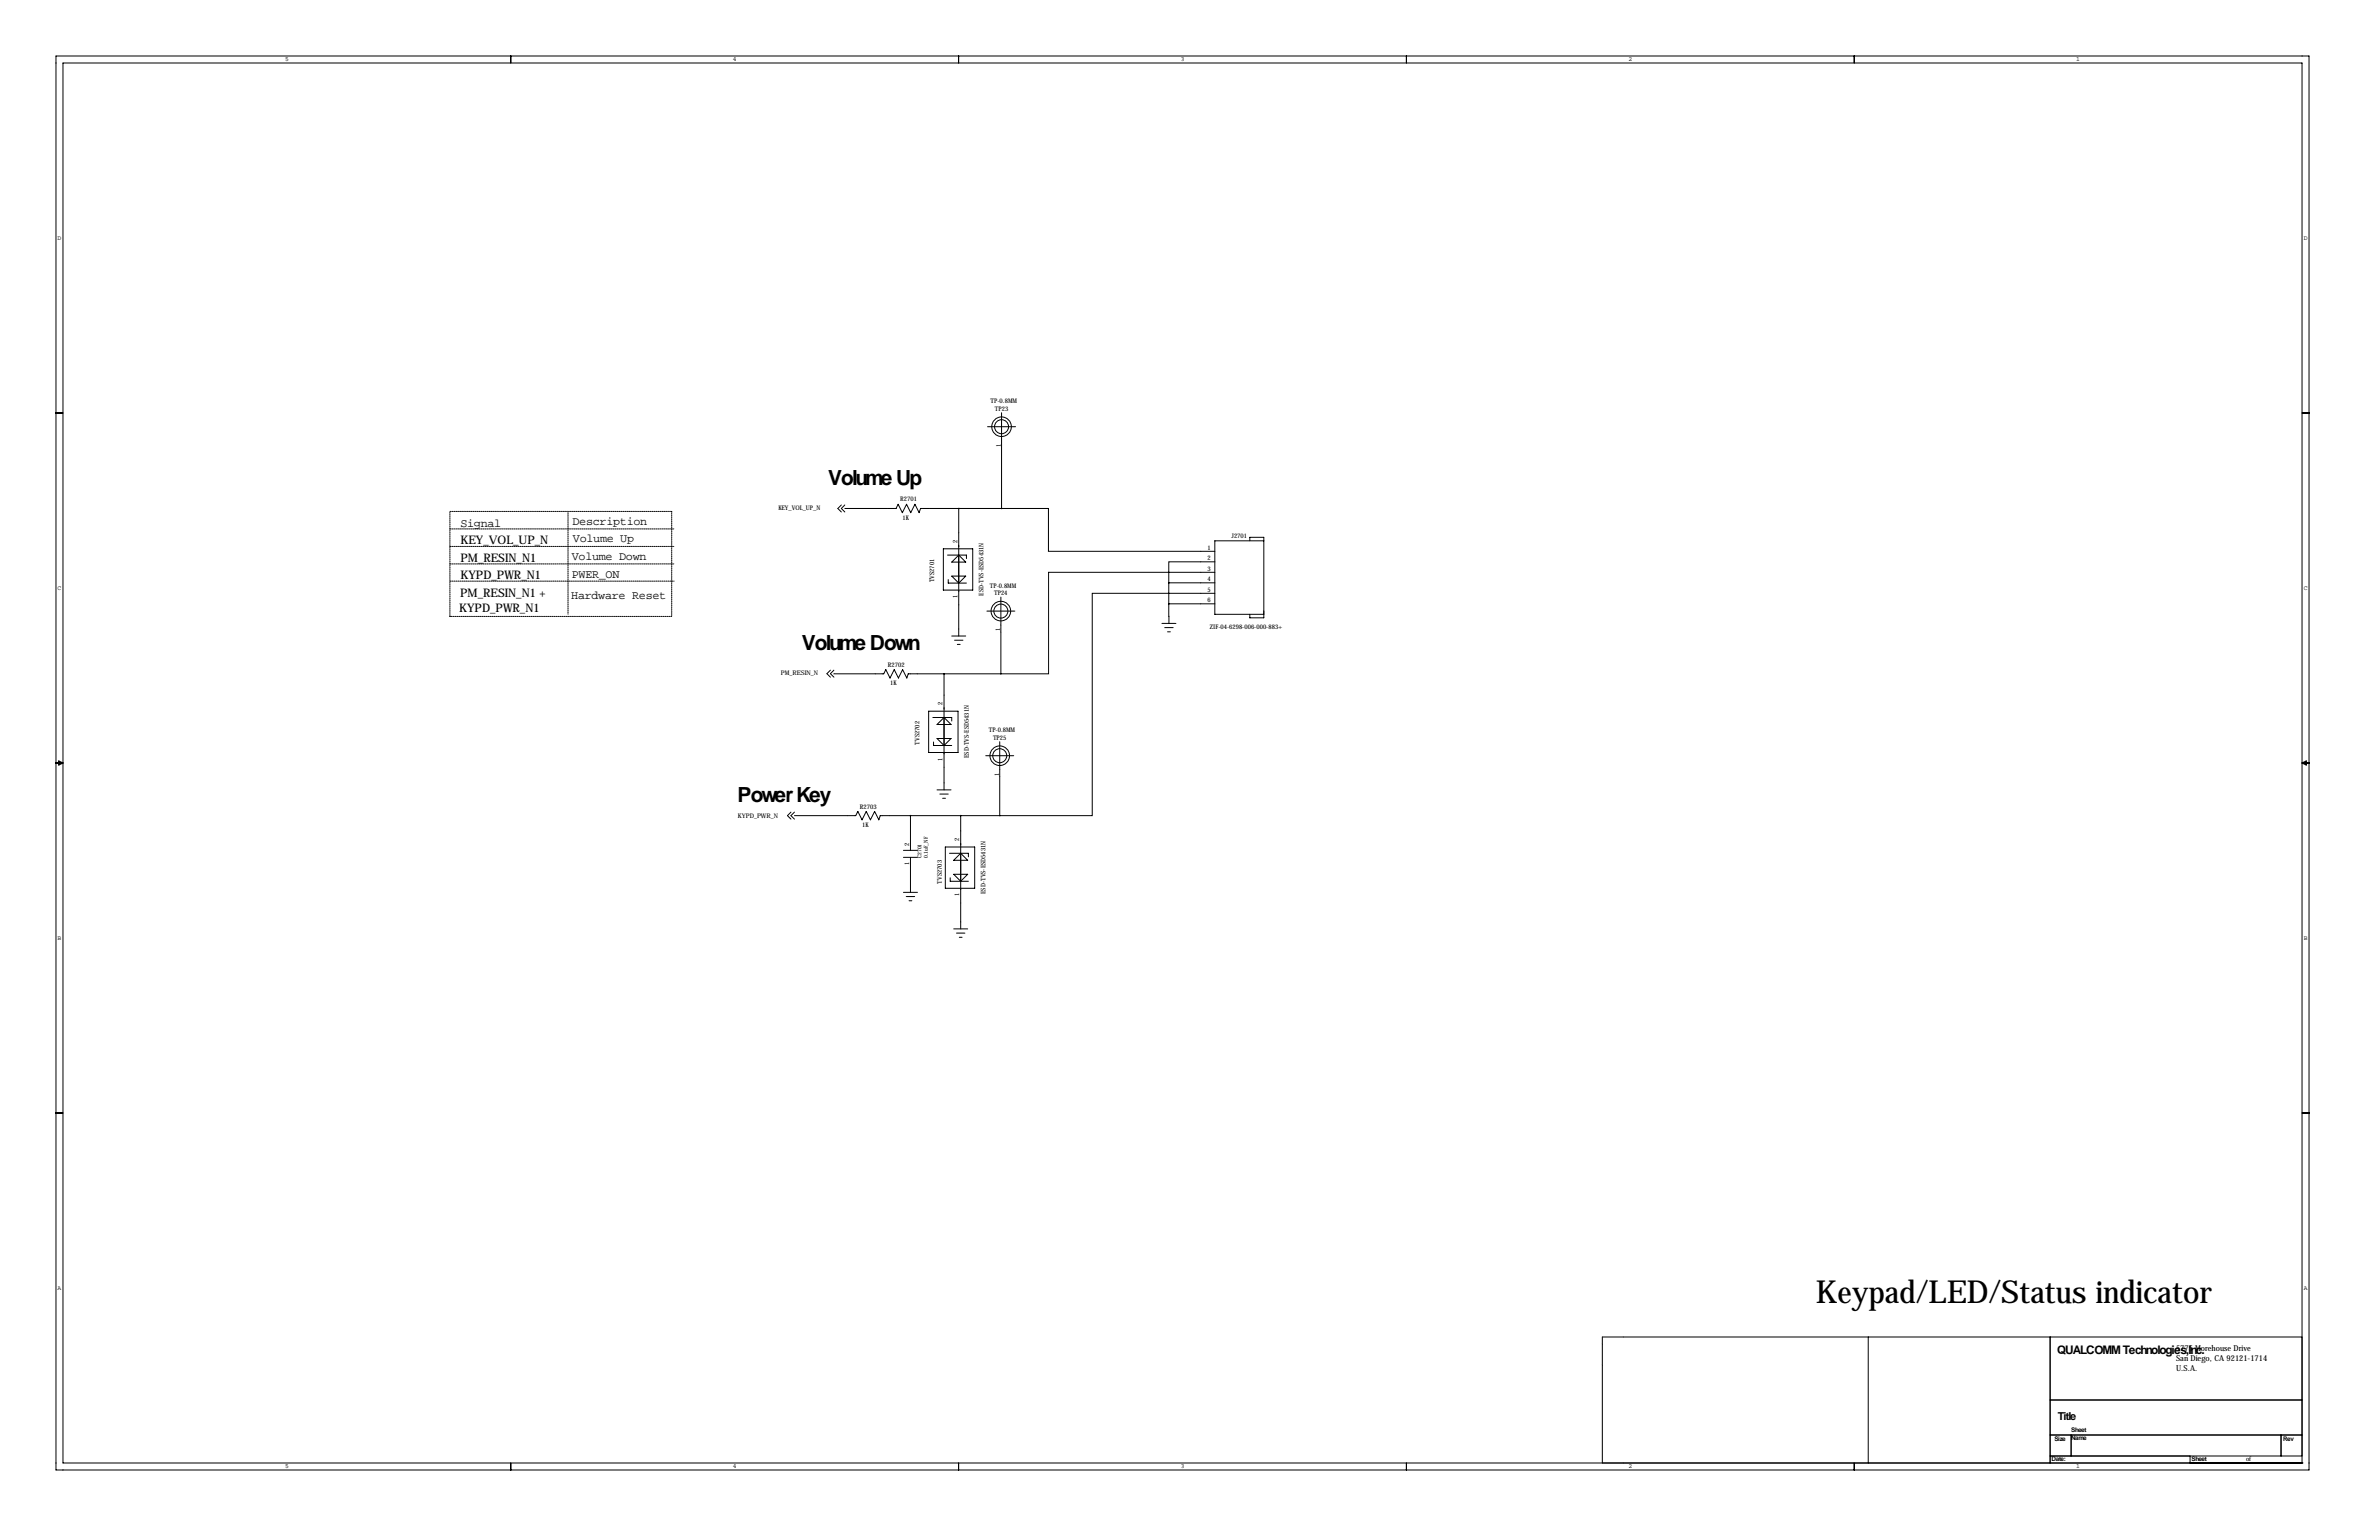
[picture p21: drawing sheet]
<svg xmlns="http://www.w3.org/2000/svg" width="864mm" height="559mm" viewBox="0 0 864 559" stroke-linecap="round" stroke-linejoin="round" font-family="sans-serif">
<defs><g id="words">
<text font-size="11.5" x="659.1" y="472.9">Keypad/LED/Status indicator</text>
<g font-size="7.6">
<text x="300.6" y="175.9">Volume Up</text>
<text x="291.1" y="235.9">Volume Down</text>
<text x="267.8" y="291">Power Key</text>
</g>
<g font-size="4.3">
<text x="167.1" y="191.2">Signal</text>
<text x="207.8" y="190.4">Description</text>
<text x="167.1" y="197.5">KEY_VOL_UP_N</text>
<text x="208" y="196.6">Volume Up</text>
<text x="167.1" y="203.9">PM_RESIN_N1</text>
<text x="207.6" y="203">Volume Down</text>
<text x="207.6" y="209.6">PWER_ON</text>
<text x="167.1" y="210.2">KYPD_PWR_N1</text>
<text x="167" y="216.5">PM_RESIN_N1 +</text>
<text x="207.4" y="217.3">Hardware Reset</text>
<text x="166.6" y="222.1">KYPD_PWR_N1</text>
<text x="746.8" y="491.2">QUALCOMM Technologies,Inc.</text>
</g>
<text font-size="4" x="747" y="515.1">Title</text>
<g font-size="3">
<text x="789.9" y="490.1">5775 Morehouse Drive</text>
<text x="789.9" y="497.6">U.S.A.</text>
<text x="789.9" y="493.8">San Diego, CA 92121-1714</text>
</g>
<g font-size="2.3">
<text x="103.5" y="22.2">5</text>
<text x="266" y="22.2">4</text>
<text x="428.6" y="22.2">3</text>
<text x="591.2" y="22.2">2</text>
<text x="753.7" y="22.2">1</text>
<text x="20.9" y="87">D</text>
<text x="836.3" y="87">D</text>
<text x="359.6" y="146.3">TP-0.8MM</text>
<text x="361.1" y="149">TP23</text>
<text x="363.3" y="162.1" transform="rotate(-90 363.3 162.1)">1</text>
<text x="282.5" y="185.2">KEY_VOL_UP_N</text>
<text x="326.8" y="182">R2701</text>
<text x="327.6" y="188.7">1K</text>
<text x="347.5" y="196.8" transform="rotate(-90 347.5 196.8)">2</text>
<text x="447.1" y="195.2">J2701</text>
<text x="438.3" y="199.5">1</text>
<text x="438.3" y="203.4">2</text>
<text x="438.3" y="207.2">3</text>
<text x="20.9" y="214">C</text>
<text x="339.1" y="211.3" transform="rotate(-90 339.1 211.3)">TVS2701</text>
<text x="359.3" y="213.2">TP-0.8MM</text>
<text x="360.9" y="215.9">TP24</text>
<text x="438.3" y="211">4</text>
<text x="438.3" y="214.8">5</text>
<text x="836.3" y="214">C</text>
<text x="347.5" y="217.1" transform="rotate(-90 347.5 217.1)">1</text>
<text x="357" y="216.1" transform="rotate(-90 357 216.1)">ESD-TVS-ESD5431N</text>
<text x="438.3" y="218.6">6</text>
<text x="363.1" y="229" transform="rotate(-90 363.1 229)">1</text>
<text x="439.2" y="228.1">ZIF-04-6298-006-000-883+</text>
<text x="283.4" y="245.1">PM_RESIN_N</text>
<text x="322.3" y="242">R2702</text>
<text x="323.2" y="248.7">1K</text>
<text x="342.2" y="255.8" transform="rotate(-90 342.2 255.8)">2</text>
<text x="358.9" y="265.7">TP-0.8MM</text>
<text x="360.5" y="268.4">TP25</text>
<text x="333.8" y="270.2" transform="rotate(-90 333.8 270.2)">TVS2702</text>
<text x="351.7" y="275.1" transform="rotate(-90 351.7 275.1)">ESD-TVS-ESD5431N</text>
<text x="342.2" y="276" transform="rotate(-90 342.2 276)">1</text>
<text x="362.7" y="281.5" transform="rotate(-90 362.7 281.5)">1</text>
<text x="312.2" y="293.4">R2703</text>
<text x="267.8" y="296.8">KYPD_PWR_N</text>
<text x="313" y="300.1">1K</text>
<text x="348.2" y="305.1" transform="rotate(-90 348.2 305.1)">2</text>
<text x="330" y="307" transform="rotate(-90 330 307)">2</text>
<text x="330" y="313.8" transform="rotate(-90 330 313.8)">1</text>
<text x="341.9" y="320.6" transform="rotate(-90 341.9 320.6)">TVS2703</text>
<text x="348.2" y="325.3" transform="rotate(-90 348.2 325.3)">1</text>
<text x="357.7" y="324.3" transform="rotate(-90 357.7 324.3)">ESD-TVS-ESD5431N</text>
<text x="20.9" y="341">B</text>
<text x="836.3" y="341">B</text>
<text x="20.9" y="468">A</text>
<text x="836.3" y="468">A</text>
<text x="751.8" y="519.6">Sheet</text>
<text x="745.7" y="522.7">Size</text>
<text x="751.8" y="522.5">Name</text>
<text x="828.8" y="523">Rev</text>
<text x="103.5" y="532.8">5</text>
<text x="266" y="532.8">4</text>
<text x="428.6" y="532.8">3</text>
<text x="591.2" y="532.8">2</text>
<text x="744.7" y="530.1">Date:</text>
<text x="753.7" y="532.8">1</text>
<text x="795.5" y="530.1">Sheet</text>
<text x="815.3" y="530.1">of</text>
</g>
<g font-size="2">
<text x="334.6" y="311.4" transform="rotate(-90 334.6 311.4)">C2701</text>
<text x="336.9" y="311.4" transform="rotate(-90 336.9 311.4)">0.1uF_NF</text>
</g>
</g></defs>
<path d="M163.3 185.6h80.5M163.3 191.9h81.3M163.3 198.3h81.3M206.2 186v36.9M243.8 185.6v38.1M163.3 204.6h81.3M163.4 210.9h81.3M163.3 223.7v-38.1M243.8 223.7h-80.5" fill="none" stroke="#000" stroke-width=".36" stroke-dasharray=".4 .4"/>
<g fill="none" stroke="#000" stroke-width=".36">
<path d="M20.3 20.3h817.9v513.1h-817.9zM22.9 22.9h812.8v508h-812.8zM185.4 20.3v2.6M348 20.3v2.6M510.5 20.3v2.6M673.1 20.3v2.6M20.3 149.9h2.6M358.5 154.8h10.2M363.6 149.8v34.7M835.7 149.9h2.5M305.4 183.2l-1.3 1.3 1.3 1.3M306.7 184.5h18.6l.7-1.5 1.6 3 1.5-3 1.5 3 1.5-3 1.6 3 .5-1.5h29.4"/>
<path d="M306.7 183.2l-1.3 1.3 1.3 1.3M342.4 199.1h10.7v15h-10.7zM348 184.5v46.3M363.6 184.5h17v15.6h60.4M453.7 196.2v-1.2h5.1v29.2h-5.1v-1.3M458.8 196.2h-17.8v26.7h17.8M344 201.4h6.8v1.3M344.2 210.3v1.3h6.6M345.5 209h5.1l-2.6 2.6zM345.5 204l2.5-2.6 2.6 2.6zM363.3 216.7v27.8M424.3 219.1v7.1"/>
<path d="M424.3 211.5h16.7M424.3 219.1h16.7M424.3 211.5v7.6M441 215.3h-44.5v80.7h-33.6M441 207.7h-60.4v36.8h-17.3M441 203.9h-16.7v7.6M345.5 230.8h5.1M346.5 232.3h3.1M347.5 233.8h1M358.2 221.7h10.2M421.8 226.2h5.1M422.8 227.7h3.1"/>
<path d="M423.8 229.3h1M301.4 243.2l-1.2 1.2 1.2 1.3M302.7 244.4l18.1 .1 .8-1.5 1.5 3 1.5-3 1.5 3 1.6-3 1.5 3 .5-1.5h33.6M302.7 243.2l-1.3 1.2 1.3 1.3M337.1 258.1h10.7v14.9h-10.7zM342.7 244.5v42.1M20.3 276.9h2.6M21.3 276.1l1.6 .8-1.6 .7zM338.6 260.3h6.9v1.3M338.9 269.2v1.3h6.6M340.2 268h5l-2.5 2.5zM342.7 260.3l2.5 2.6h-5z"/>
<path d="M357.8 274.2h10.2M362.9 269.1v26.9M835.7 276.9h2.5M835.7 276.9l1.5-.8v1.5zM287.1 294.7l-1.2 1.3 1.2 1.2M288.4 296h22.2l.8-1.6 1.5 3.1 1.6-3.1 1.5 3.1 1.5-3.1 1.5 3.1 .5-1.5h43.4M288.4 294.7l-1.3 1.3 1.3 1.2M330.5 296v12.6M340.2 286.6h5M341.2 288.1h3M342.2 289.7h1M348.7 296v41.1"/>
<path d="M328 311.1h5M328 308.6h5M330.5 311.1v12.7M343.2 307.3h10.6v15h-10.6zM344.7 309.6h6.8v1.3M344.9 318.5v1.3h6.6M346.2 317.2h5.1l-2.6 2.6zM348.7 309.6l2.6 2.6h-5.1zM328 323.8h5M329 325.3h3M330 326.8h1M346.2 337.1h5.1"/>
<path d="M347.2 338.6h3.1M348.2 340.1h1M20.3 403.9h2.6M835.7 403.9h2.5M678.2 485.1v45.8M744.2 485.1v45.8M835.7 485.1h-254v45.8M744.2 508h91.5M185.4 530.9v2.5M348 530.9v2.5M510.5 530.9v2.5M673.1 530.9v2.5"/>
<path d="M744.2 520.7h91.5M744.2 528.3h91.5M751.8 520.7v7.6M795 530.9h.1M795 528.3v2.6M828 520.7v7.6M835.7 530.9h.1"/>
<circle cx="363.6" cy="154.8" r="3.6"/>
<circle cx="363.6" cy="154.8" r="2.54"/>
<circle cx="363.3" cy="221.7" r="3.6"/>
<circle cx="363.3" cy="221.7" r="2.54"/>
<circle cx="362.9" cy="274.2" r="3.6"/>
<circle cx="362.9" cy="274.2" r="2.54"/>
</g>
<path d="M348.7 296a.05 .05 0 0 0 .1 0 .05 .05 0 0 0-.1 0z" fill="#000" stroke="#000" stroke-width=".51"/>
<use href="#words"/>
</svg>
